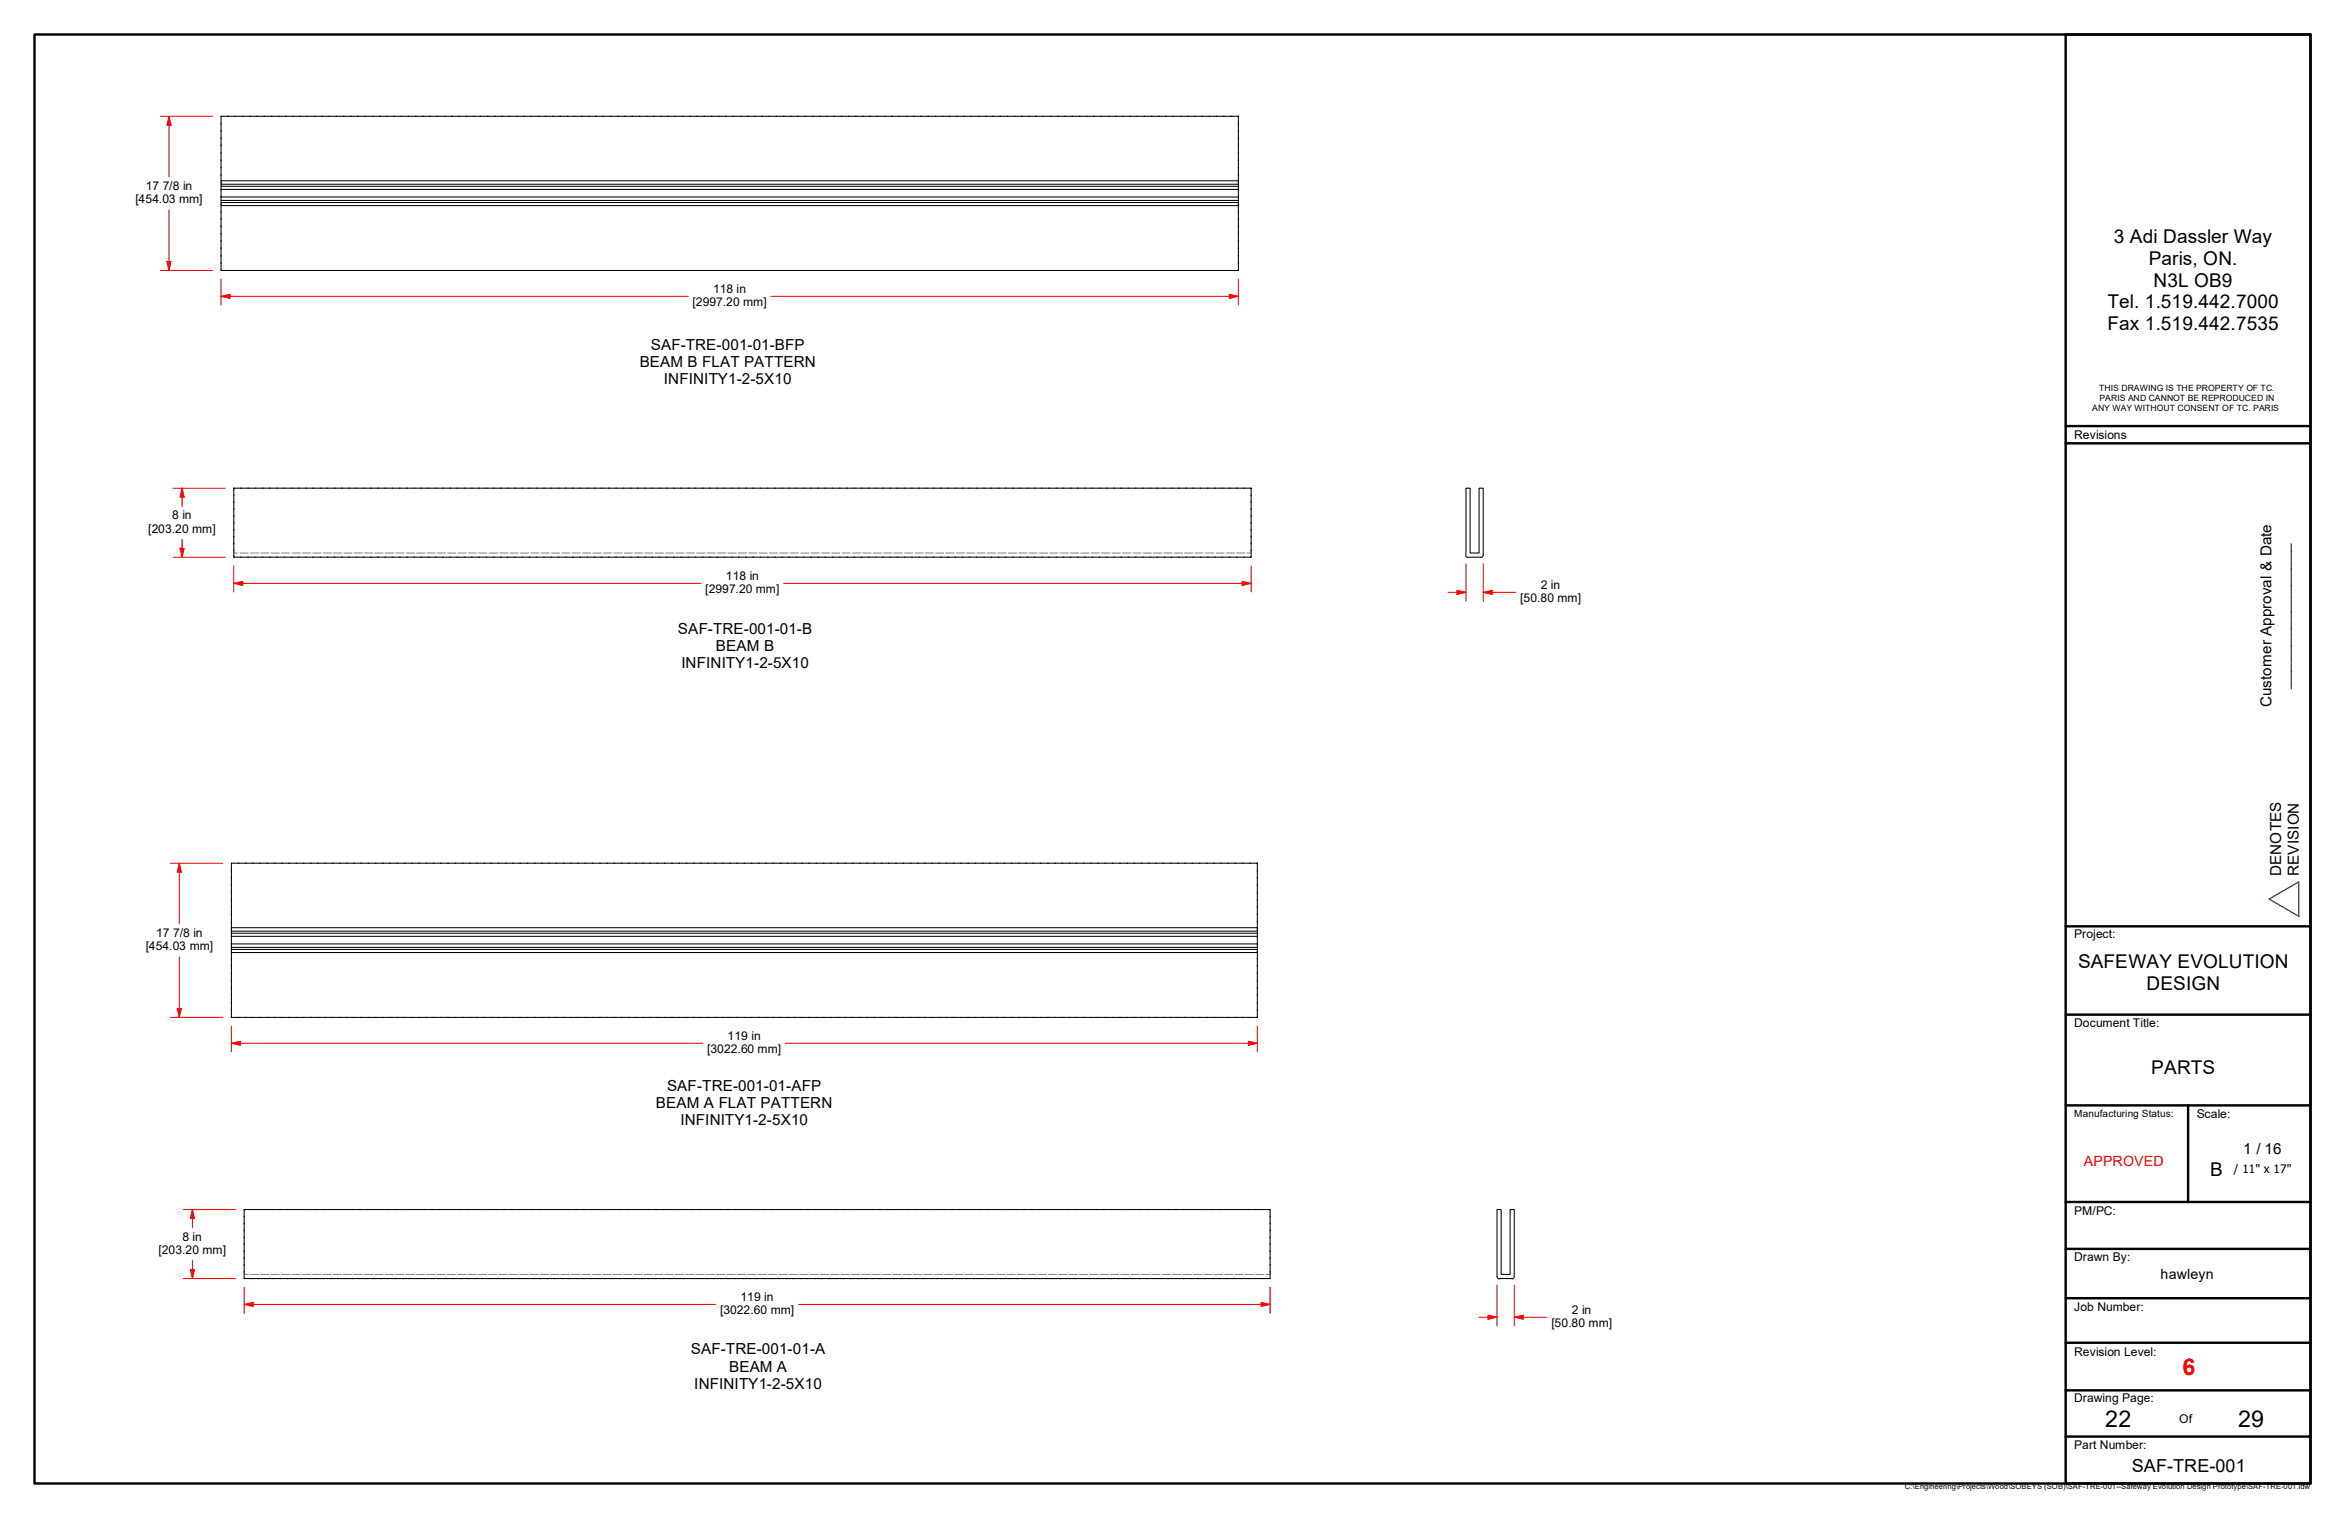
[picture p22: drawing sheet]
<svg xmlns="http://www.w3.org/2000/svg" width="432mm" height="279mm" viewBox="0 0 432 279" stroke-linecap="round" stroke-linejoin="round" font-family="sans-serif">
<defs><g id="words">
<text font-size="4.3" fill="#f00" x="401.9" y="253">6</text>
<g font-size="4.3">
<text x="387.7" y="262.6">22</text>
<text x="412.1" y="262.6">29</text>
</g>
<g font-size="3.5">
<text x="389.3" y="44.8">3 Adi Dassler Way</text>
<text x="395.7" y="48.8">Paris, ON.</text>
<text x="396.6" y="52.8">N3L OB9</text>
<text x="388" y="56.8">Tel. 1.519.442.7000</text>
<text x="388" y="60.8">Fax 1.519.442.7535</text>
<text x="382.7" y="178.2">SAFEWAY EVOLUTION</text>
<text x="395.2" y="182.2">DESIGN</text>
<text x="396.1" y="197.6">PARTS</text>
<text x="407" y="216.4">B</text>
</g>
<text font-size="3.3" x="392.6" y="271">SAF-TRE-001</text>
<g font-size="2.8">
<text x="119.8" y="64.4">SAF-TRE-001-01-BFP</text>
<text x="117.8" y="67.6">BEAM B FLAT PATTERN</text>
<text x="122.2" y="70.7">INFINITY1-2-5X10</text>
<text x="124.8" y="116.6">SAF-TRE-001-01-B</text>
<text x="131.8" y="119.8">BEAM B</text>
<text x="125.5" y="122.9">INFINITY1-2-5X10</text>
<text x="418.3" y="130.2" transform="rotate(-90 418.3 130.2)">Customer Approval &amp; Date</text>
<text x="421.4" y="126.7" transform="rotate(-90 421.4 126.7)">_________________</text>
<text x="420.1" y="161.2" transform="rotate(-90 420.1 161.2)">DENOTES</text>
<text x="423.3" y="161.2" transform="rotate(-90 423.3 161.2)">REVISION</text>
<text x="120.8" y="204">BEAM A FLAT PATTERN</text>
<text x="122.9" y="200.8">SAF-TRE-001-01-AFP</text>
<text x="125.3" y="207.1">INFINITY1-2-5X10</text>
<text x="413.1" y="212.5">1 / 16</text>
<text x="127.2" y="249.3">SAF-TRE-001-01-A</text>
<text x="127.8" y="255.7">INFINITY1-2-5X10</text>
<text x="134.2" y="252.5">BEAM A</text>
</g>
<text font-size="2.6" fill="#f00" x="383.7" y="214.6">APPROVED</text>
<text font-size="2.6" x="397.8" y="235.5">hawleyn</text>
<g font-size="2.2">
<text x="26.9" y="34.9">17</text>
<text x="30" y="34.9">7/8 in</text>
<text x="25" y="37.4">[454.03 mm]</text>
<text x="131.3" y="53.9">118 in</text>
<text x="127.5" y="56.3">[2997.20 mm]</text>
<text x="382" y="80.8">Revisions</text>
<text x="31.7" y="95.6">8 in</text>
<text x="27.3" y="98">[203.20 mm]</text>
<text x="133.7" y="106.7">118 in</text>
<text x="129.9" y="109.2">[2997.20 mm]</text>
<text x="279.9" y="110.9">[50.80 mm]</text>
<text x="283.7" y="108.5">2 in</text>
<text x="28.8" y="172.4">17</text>
<text x="31.9" y="172.4">7/8 in</text>
<text x="382" y="172.6">Project:</text>
<text x="26.9" y="174.9">[454.03 mm]</text>
<text x="134" y="191.4">119 in</text>
<text x="382" y="189.1">Document Title:</text>
<text x="130.2" y="193.8">[3022.60 mm]</text>
<text x="404.5" y="205.9">Scale:</text>
<text x="411.4" y="215.8">/ 11&quot; x 17&quot;</text>
<text x="382" y="223.6">PM/PC:</text>
<text x="29.2" y="230.8">[203.20 mm]</text>
<text x="33.6" y="228.3">8 in</text>
<text x="382" y="232">Drawn By:</text>
<text x="136.3" y="239.5">119 in</text>
<text x="132.6" y="241.9">[3022.60 mm]</text>
<text x="285.7" y="244.2">[50.80 mm]</text>
<text x="289.4" y="241.8">2 in</text>
<text x="382" y="241.3">Job Number:</text>
<text x="382" y="249.5">Revision Level:</text>
<text x="382" y="258.1">Drawing Page:</text>
<text x="401.3" y="261.9">Of</text>
<text x="382" y="266.8">Part Number:</text>
</g>
<text font-size="1.8" x="382" y="205.5">Manufacturing Status:</text>
<g font-size="1.6">
<text x="385.3" y="75.6">ANY WAY WITHOUT CONSENT OF TC. PARIS</text>
<text x="386.5" y="72">THIS DRAWING IS THE PROPERTY OF TC.</text>
<text x="386.6" y="73.8">PARIS AND CANNOT BE REPRODUCED IN</text>
</g>
<text font-size="1.4" x="350.8" y="274.1">C:\Engineering\Projects\Wood\SOBEYS (SOB)\SAF-TRE-001--Safeway Evolution Design Prototype\SAF-TRE-001.idw</text>
</g></defs>
<!-- layer: Hidden (ANSI) -->
<g fill="none" stroke="#808080" stroke-width=".18">
<path d="M43.1 101.8h.7M44.2 101.8h1.5M46.1 101.8h1.5M48 101.8h1.5M49.9 101.8h1.5M51.8 101.8h1.5M53.8 101.8h1.5M55.7 101.8h1.5M57.6 101.8h1.5M59.5 101.8h1.5M61.4 101.8h1.5M63.3 101.8h1.5"/>
<path d="M65.2 101.8h1.5M67.1 101.8h1.5M69 101.8h1.5M70.9 101.8h1.6M72.9 101.8h1.5M74.8 101.8h1.5M76.7 101.8h1.5M78.6 101.8h1.5M80.5 101.8h1.5M82.4 101.8h1.5M84.3 101.8h1.6M86.2 101.8h1.6"/>
<path d="M88.1 101.8h1.6M90 101.8h1.6M92 101.8h1.5M93.9 101.8h1.5M95.8 101.8h1.5M97.7 101.8h1.6M99.6 101.8h1.6M101.5 101.8h1.6M103.4 101.8h1.6M105.3 101.8h1.6M107.3 101.8h1.5M109.2 101.8h1.5"/>
<path d="M111.1 101.8h1.5M113 101.8h1.6M114.9 101.8h1.6M116.8 101.8h1.6M118.7 101.8h1.6M120.6 101.8h1.6M122.6 101.8h1.5M124.5 101.8h1.5M126.4 101.8h1.5M128.3 101.8h1.6M130.2 101.8h1.6M132.1 101.8h1.6"/>
<path d="M134 101.8h1.6M136 101.8h1.5M137.9 101.8h1.5M139.8 101.8h1.5M141.7 101.8h1.5M143.6 101.8h1.5M145.5 101.8h1.5M147.4 101.8h1.6M149.4 101.8h1.5M151.3 101.8h1.5M153.2 101.8h1.5M155.1 101.8h1.5"/>
<path d="M157 101.8h1.5M158.9 101.8h1.5M160.8 101.8h1.5M162.7 101.8h1.5M164.6 101.8h1.6M166.6 101.8h1.5M168.5 101.8h1.5M170.4 101.8h1.5M172.3 101.8h1.5M174.2 101.8h1.5M176.1 101.8h1.5M178 101.8h1.5"/>
<path d="M179.9 101.8h1.5M181.8 101.8h1.5M183.7 101.8h1.6M185.7 101.8h1.5M187.6 101.8h1.5M189.5 101.8h1.5M191.4 101.8h1.5M193.3 101.8h1.5M195.2 101.8h1.5M197.1 101.8h1.5M199 101.8h1.5M200.9 101.8h1.5"/>
<path d="M202.8 101.8h1.6M204.8 101.8h1.5M206.7 101.8h1.5M208.6 101.8h1.5M210.5 101.8h1.5M212.4 101.8h1.5M214.3 101.8h1.5M216.2 101.8h1.5M218.1 101.8h1.5M220 101.8h1.6M221.9 101.8h1.6M223.9 101.8h1.5"/>
<path d="M225.8 101.8h1.5M227.7 101.8h1.5M229.6 101.8h.8M45 234.6h.7M46.1 234.6h1.5M48 234.6h1.5M49.9 234.6h1.5M51.8 234.6h1.5M53.7 234.6h1.5M55.6 234.6h1.5M57.5 234.6h1.6M59.4 234.6h1.6"/>
<path d="M61.3 234.6h1.6M63.2 234.6h1.6M65.2 234.6h1.5M67.1 234.6h1.5M69 234.6h1.5M70.9 234.6h1.6M72.8 234.6h1.6M74.7 234.6h1.6M76.6 234.6h1.6M78.5 234.6h1.6M80.5 234.6h1.5M82.4 234.6h1.5"/>
<path d="M84.3 234.6h1.5M86.2 234.6h1.5M88.1 234.6h1.5M90 234.6h1.5M91.9 234.6h1.5M93.8 234.6h1.5M95.7 234.6h1.5M97.6 234.6h1.5M99.5 234.6h1.5M101.4 234.6h1.5M103.3 234.6h1.5M105.2 234.6h1.6"/>
<path d="M107.2 234.6h1.5M109.1 234.6h1.5M111 234.6h1.5M112.9 234.6h1.5M114.8 234.6h1.5M116.7 234.6h1.5M118.6 234.6h1.5M120.5 234.6h1.5M122.4 234.6h1.6M124.3 234.6h1.6M126.2 234.6h1.6M128.1 234.6h1.6"/>
<path d="M130 234.6h1.6M132 234.6h1.5M133.9 234.6h1.5M135.8 234.6h1.5M137.7 234.6h1.5M139.6 234.6h1.5M141.5 234.6h1.5M143.4 234.6h1.6M145.4 234.6h1.5M147.3 234.6h1.5M149.2 234.6h1.5M151.1 234.6h1.5"/>
<path d="M153 234.6h1.5M154.9 234.6h1.5M156.8 234.6h1.5M158.7 234.6h1.5M160.6 234.6h1.5M162.5 234.6h1.5M164.4 234.6h1.5M166.3 234.6h1.5M168.2 234.6h1.5M170.1 234.6h1.5M172 234.6h1.5M173.9 234.6h1.6"/>
<path d="M175.8 234.6h1.6M177.7 234.6h1.6M179.6 234.6h1.6M181.6 234.6h1.5M183.5 234.6h1.5M185.4 234.6h1.5M187.3 234.6h1.5M189.2 234.6h1.6M191.1 234.6h1.6M193 234.6h1.6M194.9 234.6h1.6M196.8 234.6h1.6"/>
<path d="M198.8 234.6h1.5M200.7 234.6h1.5M202.6 234.6h1.5M204.5 234.6h1.5M206.4 234.6h1.5M208.3 234.6h1.5M210.2 234.6h1.5M212.1 234.6h1.5M214 234.6h1.5M215.9 234.6h1.5M217.8 234.6h1.6M219.8 234.6h1.5"/>
<path d="M221.7 234.6h1.5M223.6 234.6h1.5M225.5 234.6h1.5M227.4 234.6h1.5M229.3 234.6h1.5M231.2 234.6h1.5M233.1 234.6h.8"/>
</g>
<!-- layer: Visible (ANSI) -->
<g fill="none" stroke="#000" stroke-width=".19">
<path d="M40.7 33.3v.6h187.3M40.7 33.9v.4h187.3M40.7 34.3v.6h187.3M40.7 34.9v1.4h187.3M40.7 36.3v.6h187.3M40.7 36.9v.4h187.3M40.7 37.3v.5h187.3M228 33.3h-187.3v-11.9h187.3v28.4h-187.3v-12M43.1 89.9h187.3v12.7h-187.3zM269.9 102.2l.2 .4h.2M269.9 102.2v-12.3h.8v11.9h1.7v-11.9h.7v12.3M270.3 102.6h2.4"/>
<path d="M273.1 102.2l-.2 .4h-.2M42.6 170.8v.6h188.9M42.6 171.4v.4h188.9M42.6 171.8v.5h188.9M42.6 172.3v1.4h188.9M42.6 173.7v.7h188.9M42.6 174.4v.4h188.9M42.6 174.8v.5h188.9M231.5 170.8h-188.9v-11.9h188.9v28.4h-188.9v-12M45 222.6h188.9v12.7h-188.9zM275.7 235v.2l.4 .2M275.7 234.9v-12.3h.7v12h1.7v-12h.7v12.3"/>
<path d="M276 235.3h2.4M278.8 235l-.2 .3-.2 .1"/>
</g>
<!-- layer: Border (ANSI) -->
<g fill="none" stroke="#000" stroke-width=".44">
<path d="M6.3 6.4h419.1v266.6h-419.1zM380.4 6.4h45v266.6h-45zM380.4 78.4h45M380.4 81.6h45M380.4 170.5h45M380.4 186.8h45M380.4 203.5h45M402.9 203.5v17.7M380.4 221.2h45M380.4 229.9h45M380.4 239h45M380.4 247.1h45"/>
<path d="M380.4 255.9h45M380.4 264.4h45"/>
</g>
<!-- layer: Title (ANSI) -->
<path d="M417.8 165.5l5.5-3.2v6.4z" fill="none" stroke="#800080" stroke-width=".25"/>
<!-- layer: Part Size -->
<g fill="none" stroke="#000" stroke-width=".18">
<path d="M40.7 22.7v.2M40.7 24v.2M40.7 25.3v.2M40.7 26.7v.2M40.7 28.1v.2M40.7 29.4v.2M40.7 30.7v.2M40.7 32.1v.2M40.7 33.5v.2M40.7 34.8v.2M40.7 36.1v.2M40.7 37.5v.2"/>
<path d="M40.7 38.9v.2M40.8 21.4l-.1 .1M41.9 21.4h.2M43.2 21.4h.2M44.6 21.4h.2M45.9 21.4h.2M47.2 21.4h.2M48.6 21.4h.2M49.9 21.4h.2M51.2 21.4h.2M52.6 21.4h.2M53.9 21.4h.2"/>
<path d="M55.2 21.4h.2M56.5 21.4h.2M57.8 21.4h.2M59.2 21.4h.2M60.5 21.4h.2M61.8 21.4h.2M63.2 21.4h.2M64.5 21.4h.2M65.8 21.4h.2M67.2 21.4h.2M68.5 21.4h.2M69.8 21.4h.2"/>
<path d="M71.2 21.4h.2M72.5 21.4h.1M73.8 21.4h.2M75.1 21.4h.2M76.5 21.4h.1M77.8 21.4h.2M79.1 21.4h.2M80.5 21.4h.1M81.8 21.4h.2M83.1 21.4h.2M84.5 21.4h.1M85.8 21.4h.2"/>
<path d="M87.1 21.4h.2M88.4 21.4h.2M89.7 21.4h.2M91.1 21.4h.1M92.4 21.4h.2M93.7 21.4h.2M95.1 21.4h.1M96.4 21.4h.2M97.7 21.4h.2M99.1 21.4h.2M100.4 21.4h.2M101.7 21.4h.2"/>
<path d="M103.1 21.4h.2M104.4 21.4h.2M105.7 21.4h.2M107 21.4h.2M108.3 21.4h.2M109.7 21.4h.2M111 21.4h.2M112.3 21.4h.2M113.7 21.4h.2M115 21.4h.2M116.3 21.4h.2M117.7 21.4h.2"/>
<path d="M119 21.4h.2M120.3 21.4h.2M121.7 21.4h.2M122.9 21.4h.2M124.3 21.4h.2M125.6 21.4h.2M126.9 21.4h.2M128.3 21.4h.2M129.6 21.4h.2M130.9 21.4h.2M132.3 21.4h.2M133.6 21.4h.2"/>
<path d="M134.9 21.4h.2M136.3 21.4h.2M137.6 21.4h.2M138.9 21.4h.2M140.2 21.4h.2M141.5 21.4h.2M142.9 21.4h.2M144.2 21.4h.2M145.5 21.4h.2M146.9 21.4h.2M148.2 21.4h.2M149.5 21.4h.2"/>
<path d="M150.9 21.4h.2M152.2 21.4h.2M153.5 21.4h.2M154.9 21.4h.2M156.2 21.4h.2M157.5 21.4h.2M158.8 21.4h.2M160.1 21.4h.2M161.5 21.4h.2M162.8 21.4h.2M164.1 21.4h.2M165.5 21.4h.2"/>
<path d="M166.8 21.4h.2M168.1 21.4h.2M169.5 21.4h.2M170.8 21.4h.2M172.1 21.4h.2M173.5 21.4h.1M174.8 21.4h.1M176.1 21.4h.2M177.4 21.4h.2M178.8 21.4h.1M180.1 21.4h.2M181.4 21.4h.2"/>
<path d="M182.8 21.4h.1M184.1 21.4h.2M185.4 21.4h.2M186.8 21.4h.1M188.1 21.4h.2M189.4 21.4h.2M190.7 21.4h.2M192 21.4h.2M193.4 21.4h.1M194.7 21.4h.2M196 21.4h.2M197.4 21.4h.1"/>
<path d="M198.7 21.4h.2M200 21.4h.2M201.4 21.4h.1M202.7 21.4h.2M204 21.4h.2M205.4 21.4h.1M206.7 21.4h.2M208 21.4h.2M209.3 21.4h.2M210.6 21.4h.2M212 21.4h.2M213.3 21.4h.2"/>
<path d="M214.6 21.4h.2M216 21.4h.2M217.3 21.4h.2M218.6 21.4h.2M220 21.4h.2M221.3 21.4h.2M222.6 21.4h.2M224 21.4h.2M225.2 21.4h.2M226.6 21.4h.2M227.9 21.4l.1 .1M228 22.7v.2"/>
<path d="M228 24v.2M228 25.3v.2M228 26.7v.2M228 28.1v.2M228 29.4v.2M228 30.7v.2M228 32.1v.2M228 33.5v.2M228 34.8v.2M228 36.1v.2M228 37.5v.2M228 38.9v.2"/>
<path d="M40.7 40.2v.2M40.7 41.5v.3M40.7 42.9v.2M40.7 44.3v.1M40.7 45.6v.2M40.7 47v.2M40.7 48.3v.2M40.7 49.7l.1 .1M41.9 49.8h.2M43.2 49.8h.2M44.6 49.8h.2M45.9 49.8h.2"/>
<path d="M47.2 49.8h.2M48.6 49.8h.2M49.9 49.8h.2M51.2 49.8h.2M52.6 49.8h.2M53.9 49.8h.2M55.2 49.8h.2M56.5 49.8h.2M57.8 49.8h.2M59.2 49.8h.2M60.5 49.8h.2M61.8 49.8h.2"/>
<path d="M63.2 49.8h.2M64.5 49.8h.2M65.8 49.8h.2M67.2 49.8h.2M68.5 49.8h.2M69.8 49.8h.2M71.2 49.8h.2M72.5 49.8h.1M73.8 49.8h.2M75.1 49.8h.2M76.5 49.8h.1M77.8 49.8h.2"/>
<path d="M79.1 49.8h.2M80.5 49.8h.1M81.8 49.8h.2M83.1 49.8h.2M84.5 49.8h.1M85.8 49.8h.2M87.1 49.8h.2M88.4 49.8h.2M89.7 49.8h.2M91.1 49.8h.1M92.4 49.8h.2M93.7 49.8h.2"/>
<path d="M95.1 49.8h.1M96.4 49.8h.2M97.7 49.8h.2M99.1 49.8h.2M100.4 49.8h.2M101.7 49.8h.2M103.1 49.8h.2M104.4 49.8h.2M105.7 49.8h.2M107 49.8h.2M108.3 49.8h.2M109.7 49.8h.2"/>
<path d="M111 49.8h.2M112.3 49.8h.2M113.7 49.8h.2M115 49.8h.2M116.3 49.8h.2M117.7 49.8h.2M119 49.8h.2M120.3 49.8h.2M121.7 49.8h.2M122.9 49.8h.2M124.3 49.8h.2M125.6 49.8h.2"/>
<path d="M126.9 49.8h.2M128.3 49.8h.2M129.6 49.8h.2M130.9 49.8h.2M132.3 49.8h.2M133.6 49.8h.2M134.9 49.8h.2M136.3 49.8h.2M137.6 49.8h.2M138.9 49.8h.2M140.2 49.8h.2M141.5 49.8h.2"/>
<path d="M142.9 49.8h.2M144.2 49.8h.2M145.5 49.8h.2M146.9 49.8h.2M148.2 49.8h.2M149.5 49.8h.2M150.9 49.8h.2M152.2 49.8h.2M153.5 49.8h.2M154.9 49.8h.2M156.2 49.8h.2M157.5 49.8h.2"/>
<path d="M158.8 49.8h.2M160.1 49.8h.2M161.5 49.8h.2M162.8 49.8h.2M164.1 49.8h.2M165.5 49.8h.2M166.8 49.8h.2M168.1 49.8h.2M169.5 49.8h.2M170.8 49.8h.2M172.1 49.8h.2M173.5 49.8h.1"/>
<path d="M174.8 49.8h.1M176.1 49.8h.2M177.4 49.8h.2M178.8 49.8h.1M180.1 49.8h.2M181.4 49.8h.2M182.8 49.8h.1M184.1 49.8h.2M185.4 49.8h.2M186.8 49.8h.1M188.1 49.8h.2M189.4 49.8h.2"/>
<path d="M190.7 49.8h.2M192 49.8h.2M193.4 49.8h.1M194.7 49.8h.2M196 49.8h.2M197.4 49.8h.1M198.7 49.8h.2M200 49.8h.2M201.4 49.8h.1M202.7 49.8h.2M204 49.8h.2M205.4 49.8h.1"/>
<path d="M206.7 49.8h.2M208 49.8h.2M209.3 49.8h.2M210.6 49.8h.2M212 49.8h.2M213.3 49.8h.2M214.6 49.8h.2M216 49.8h.2M217.3 49.8h.2M218.6 49.8h.2M220 49.8h.2M221.3 49.8h.2"/>
<path d="M222.6 49.8h.2M224 49.8h.2M225.2 49.8h.2M226.6 49.8h.2M228 49.7l-.1 .1M228 40.2v.2M228 41.5v.3M228 42.9v.2M228 44.3v.1M228 45.6v.2M228 47v.2M228 48.3v.2"/>
<path d="M43.1 91.1v.1M43.1 92.3v.2M43.1 93.6v.2M43.1 94.9v.2M43.1 96.1v.2M43.1 97.4v.2M43.1 98.7v.2M43.1 99.9v.2M43.1 89.9v.1M44.3 89.9h.1M45.6 89.9h.2M46.9 89.9h.2"/>
<path d="M48.3 89.9h.2M49.6 89.9h.2M50.9 89.9h.2M52.3 89.9h.2M53.6 89.9h.2M54.9 89.9h.2M56.3 89.9h.2M57.6 89.9h.2M58.9 89.9h.2M60.2 89.9h.2M61.5 89.9h.2M62.9 89.9h.2"/>
<path d="M64.2 89.9h.2M65.5 89.9h.2M66.9 89.9h.2M68.2 89.9h.2M69.5 89.9h.2M70.9 89.9h.2M72.2 89.9h.2M73.5 89.9h.2M74.9 89.9h.2M76.2 89.9h.1M77.5 89.9h.2M78.8 89.9h.2"/>
<path d="M80.1 89.9h.2M81.5 89.9h.2M82.8 89.9h.2M84.1 89.9h.2M85.5 89.9h.2M86.8 89.9h.2M88.1 89.9h.2M89.5 89.9h.2M90.8 89.9h.2M92.1 89.9h.2M93.4 89.9h.2M94.7 89.9h.2"/>
<path d="M96.1 89.9h.2M97.4 89.9h.2M98.7 89.9h.2M100.1 89.9h.2M101.4 89.9h.2M102.7 89.9h.2M104.1 89.9h.2M105.4 89.9h.2M106.7 89.9h.2M108.1 89.9h.2M109.4 89.9h.2M110.7 89.9h.2"/>
<path d="M112 89.9h.2M113.3 89.9h.2M114.7 89.9h.2M116 89.9h.2M117.3 89.9h.2M118.7 89.9h.2M120 89.9h.2M121.3 89.9h.2M122.7 89.9h.2M124 89.9h.2M125.3 89.9h.2M126.7 89.9h.2"/>
<path d="M128 89.9h.1M129.3 89.9h.2M130.6 89.9h.2M132 89.9h.1M133.3 89.9h.2M134.6 89.9h.2M136 89.9h.1M137.3 89.9h.2M138.6 89.9h.2M140 89.9h.1M141.3 89.9h.2M142.6 89.9h.2"/>
<path d="M144 89.9h.1M145.2 89.9h.2M146.6 89.9h.1M147.9 89.9h.2M149.2 89.9h.2M150.6 89.9h.1M151.9 89.9h.2M153.2 89.9h.2M154.6 89.9h.1M155.9 89.9h.2M157.2 89.9h.2M158.6 89.9h.1"/>
<path d="M159.9 89.9h.2M161.2 89.9h.2M162.5 89.9h.2M163.8 89.9h.2M165.2 89.9h.2M166.5 89.9h.2M167.8 89.9h.2M169.2 89.9h.2M170.5 89.9h.2M171.8 89.9h.2M173.2 89.9h.2M174.5 89.9h.2"/>
<path d="M175.8 89.9h.2M177.2 89.9h.2M178.4 89.9h.2M179.8 89.9h.2M181.1 89.9h.2M182.4 89.9h.2M183.8 89.9h.2M185.1 89.9h.2M186.4 89.9h.2M187.8 89.9h.2M189.1 89.9h.2M190.4 89.9h.2"/>
<path d="M191.8 89.9h.2M193.1 89.9h.2M194.4 89.9h.2M195.7 89.9h.2M197 89.9h.2M198.4 89.9h.2M199.7 89.9h.2M201 89.9h.2M202.4 89.9h.2M203.7 89.9h.2M205 89.9h.2M206.4 89.9h.2"/>
<path d="M207.7 89.9h.2M209 89.9h.2M210.4 89.9h.2M211.7 89.9h.2M213 89.9h.2M214.3 89.9h.2M215.6 89.9h.2M217 89.9h.2M218.3 89.9h.2M219.6 89.9h.2M221 89.9h.2M222.3 89.9h.2"/>
<path d="M223.6 89.9h.2M225 89.9h.2M226.3 89.9h.2M227.6 89.9h.2M229 89.9h.2M230.3 89.9l.1 .1M230.4 91.1v.1M230.4 92.3v.2M230.4 93.6v.2M230.4 94.9v.2M230.4 96.1v.2M230.4 97.4v.2"/>
<path d="M230.4 98.7v.2M230.4 99.9v.2M43.1 101.2v.2M43.1 102.5v.1M44.3 102.6h.1M45.6 102.6h.2M46.9 102.6h.2M48.3 102.6h.2M49.6 102.6h.2M50.9 102.6h.2M52.3 102.6h.2M53.6 102.6h.2"/>
<path d="M54.9 102.6h.2M56.3 102.6h.2M57.6 102.6h.2M58.9 102.6h.2M60.2 102.6h.2M61.5 102.6h.2M62.9 102.6h.2M64.2 102.6h.2M65.5 102.6h.2M66.9 102.6h.2M68.2 102.6h.2M69.5 102.6h.2"/>
<path d="M70.9 102.6h.2M72.2 102.6h.2M73.5 102.6h.2M74.9 102.6h.2M76.2 102.6h.1M77.5 102.6h.2M78.8 102.6h.2M80.1 102.6h.2M81.5 102.6h.2M82.8 102.6h.2M84.1 102.6h.2M85.5 102.6h.2"/>
<path d="M86.8 102.6h.2M88.1 102.6h.2M89.5 102.6h.2M90.8 102.6h.2M92.1 102.6h.2M93.4 102.6h.2M94.7 102.6h.2M96.1 102.6h.2M97.4 102.6h.2M98.7 102.6h.2M100.1 102.6h.2M101.4 102.6h.2"/>
<path d="M102.7 102.6h.2M104.1 102.6h.2M105.4 102.6h.2M106.7 102.6h.2M108.1 102.6h.2M109.4 102.6h.2M110.7 102.6h.2M112 102.6h.2M113.3 102.6h.2M114.7 102.6h.2M116 102.6h.2M117.3 102.6h.2"/>
<path d="M118.7 102.6h.2M120 102.6h.2M121.3 102.6h.2M122.7 102.6h.2M124 102.6h.2M125.3 102.6h.2M126.7 102.6h.2M128 102.6h.1M129.3 102.6h.2M130.6 102.6h.2M132 102.6h.1M133.3 102.6h.2"/>
<path d="M134.6 102.6h.2M136 102.6h.1M137.3 102.6h.2M138.6 102.6h.2M140 102.6h.1M141.3 102.6h.2M142.6 102.6h.2M144 102.6h.1M145.2 102.6h.2M146.6 102.6h.1M147.9 102.6h.2M149.2 102.6h.2"/>
<path d="M150.6 102.6h.1M151.9 102.6h.2M153.2 102.6h.2M154.6 102.6h.1M155.9 102.6h.2M157.2 102.6h.2M158.6 102.6h.1M159.9 102.6h.2M161.2 102.6h.2M162.5 102.6h.2M163.8 102.6h.2M165.2 102.6h.2"/>
<path d="M166.5 102.6h.2M167.8 102.6h.2M169.2 102.6h.2M170.5 102.6h.2M171.8 102.6h.2M173.2 102.6h.2M174.5 102.6h.2M175.8 102.6h.2M177.2 102.6h.2M178.4 102.6h.2M179.8 102.6h.2M181.1 102.6h.2"/>
<path d="M182.4 102.6h.2M183.8 102.6h.2M185.1 102.6h.2M186.4 102.6h.2M187.8 102.6h.2M189.1 102.6h.2M190.4 102.6h.2M191.8 102.6h.2M193.1 102.6h.2M194.4 102.6h.2M195.7 102.6h.2M197 102.6h.2"/>
<path d="M198.4 102.6h.2M199.7 102.6h.2M201 102.6h.2M202.4 102.6h.2M203.7 102.6h.2M205 102.6h.2M206.4 102.6h.2M207.7 102.6h.2M209 102.6h.2M210.4 102.6h.2M211.7 102.6h.2M213 102.6h.2"/>
<path d="M214.3 102.6h.2M215.6 102.6h.2M217 102.6h.2M218.3 102.6h.2M219.6 102.6h.2M221 102.6h.2M222.3 102.6h.2M223.6 102.6h.2M225 102.6h.2M226.3 102.6h.2M227.6 102.6h.2M229 102.6h.2"/>
<path d="M230.4 101.2v.2M230.4 102.5l-.1 .1M42.7 158.9h-.1M43.8 158.9h.2M45.1 158.9h.2M46.5 158.9h.2M47.8 158.9h.2M49.1 158.9h.2M50.5 158.9h.2M51.8 158.9h.2M53.1 158.9h.2M54.5 158.9h.2"/>
<path d="M55.8 158.9h.2M57.1 158.9h.2M58.5 158.9h.2M59.8 158.9h.2M61.2 158.9h.1M62.5 158.9h.2M63.8 158.9h.1M65.1 158.9h.2M66.4 158.9h.2M67.8 158.9h.1M69.1 158.9h.2M70.4 158.9h.2"/>
<path d="M71.8 158.9h.1M73.1 158.9h.2M74.4 158.9h.2M75.8 158.9h.1M77.1 158.9h.2M78.4 158.9h.2M79.8 158.9h.1M81.1 158.9h.2M82.4 158.9h.2M83.8 158.9h.1M85.1 158.9h.2M86.4 158.9h.2"/>
<path d="M87.8 158.9h.1M89.1 158.9h.2M90.4 158.9h.2M91.7 158.9h.2M93 158.9h.2M94.4 158.9h.2M95.7 158.9h.2M97 158.9h.2M98.4 158.9h.2M99.7 158.9h.2M101 158.9h.2M102.4 158.9h.2"/>
<path d="M103.7 158.9h.2M105 158.9h.2M106.4 158.9h.2M107.7 158.9h.2M109 158.9h.2M110.4 158.9h.2M111.7 158.9h.2M113 158.9h.2M114.4 158.9h.2M115.7 158.9h.2M117 158.9h.2M118.3 158.9h.2"/>
<path d="M119.6 158.9h.2M121 158.9h.2M122.3 158.9h.2M123.6 158.9h.2M125 158.9h.2M126.3 158.9h.2M127.6 158.9h.2M129 158.9h.2M130.3 158.9h.2M131.6 158.9h.2M133 158.9h.2M134.3 158.9h.2"/>
<path d="M135.6 158.9h.2M137 158.9h.2M138.3 158.9h.2M139.6 158.9h.2M141 158.9h.2M142.3 158.9h.2M143.6 158.9h.2M144.9 158.9h.2M146.2 158.9h.2M147.6 158.9h.2M148.9 158.9h.2M150.2 158.9h.2"/>
<path d="M151.6 158.9h.2M152.9 158.9h.2M154.2 158.9h.2M155.6 158.9h.2M156.9 158.9h.2M158.2 158.9h.2M159.6 158.9h.2M160.9 158.9h.2M162.2 158.9h.2M163.6 158.9h.2M164.9 158.9h.2M166.2 158.9h.2"/>
<path d="M167.6 158.9h.2M168.9 158.9h.2M170.2 158.9h.2M171.5 158.9h.2M172.8 158.9h.2M174.2 158.9h.2M175.5 158.9h.2M176.8 158.9h.2M178.2 158.9h.2M179.5 158.9h.2M180.8 158.9h.2M182.2 158.9h.2"/>
<path d="M183.5 158.9h.2M184.8 158.9h.2M186.2 158.9h.2M187.5 158.9h.2M188.8 158.9h.2M190.2 158.9h.2M191.5 158.9h.2M192.8 158.9h.2M194.2 158.9h.2M195.5 158.9h.2M196.8 158.9h.2M198.1 158.9h.2"/>
<path d="M199.5 158.9h.1M200.8 158.9h.2M202.1 158.9h.2M203.5 158.9h.1M204.8 158.9h.2M206.1 158.9h.2M207.5 158.9h.1M208.8 158.9h.2M210.1 158.9h.2M211.5 158.9h.1M212.8 158.9h.2M214.1 158.9h.2"/>
<path d="M215.5 158.9h.1M216.8 158.9h.2M218.1 158.9h.2M219.5 158.9h.1M220.8 158.9h.2M222.1 158.9h.2M223.5 158.9h.1M224.8 158.9h.1M226.1 158.9h.2M227.4 158.9h.2M228.7 158.9h.2M230.1 158.9h.2"/>
<path d="M231.4 158.9h.1M42.6 160.1v.2M42.6 161.5v.2M42.6 162.8v.2M42.6 164.2v.2M42.6 165.5v.2M42.6 166.9v.2M42.6 168.2v.2M42.6 169.6v.2M42.6 170.9v.2M42.6 172.3v.2M42.6 173.6v.3"/>
<path d="M42.6 175v.2M42.6 176.3v.2M42.6 177.7v.2M42.6 179.1v.2M231.5 160.1v.2M231.5 161.5v.2M231.5 162.8v.2M231.5 164.2v.2M231.5 165.5v.2M231.5 166.9v.2M231.5 168.2v.2M231.5 169.6v.2"/>
<path d="M231.5 170.9v.2M231.5 172.3v.2M231.5 173.6v.3M231.5 175v.2M231.5 176.3v.2M231.5 177.7v.2M231.5 179.1v.2M42.6 180.4v.2M42.6 181.7v.2M42.6 183.1v.2M42.6 184.5v.2M42.6 185.8v.2"/>
<path d="M42.6 187.1l.1 .2M43.8 187.3h.2M45.1 187.3h.2M46.5 187.3h.2M47.8 187.3h.2M49.1 187.3h.2M50.5 187.3h.2M51.8 187.3h.2M53.1 187.3h.2M54.5 187.3h.2M55.8 187.3h.2M57.1 187.3h.2"/>
<path d="M58.5 187.3h.2M59.8 187.3h.2M61.2 187.3h.1M62.5 187.3h.2M63.8 187.3h.1M65.1 187.3h.2M66.4 187.3h.2M67.8 187.3h.1M69.1 187.3h.2M70.4 187.3h.2M71.8 187.3h.1M73.1 187.3h.2"/>
<path d="M74.4 187.3h.2M75.8 187.3h.1M77.1 187.3h.2M78.4 187.3h.2M79.8 187.3h.1M81.1 187.3h.2M82.4 187.3h.2M83.8 187.3h.1M85.1 187.3h.2M86.4 187.3h.2M87.8 187.3h.1M89.1 187.3h.2"/>
<path d="M90.4 187.3h.2M91.7 187.3h.2M93 187.3h.2M94.4 187.3h.2M95.7 187.3h.2M97 187.3h.2M98.4 187.3h.2M99.7 187.3h.2M101 187.3h.2M102.4 187.3h.2M103.7 187.3h.2M105 187.3h.2"/>
<path d="M106.4 187.3h.2M107.7 187.3h.2M109 187.3h.2M110.4 187.3h.2M111.7 187.3h.2M113 187.3h.2M114.4 187.3h.2M115.7 187.3h.2M117 187.3h.2M118.3 187.3h.2M119.6 187.3h.2M121 187.3h.2"/>
<path d="M122.3 187.3h.2M123.6 187.3h.2M125 187.3h.2M126.3 187.3h.2M127.6 187.3h.2M129 187.3h.2M130.3 187.3h.2M131.6 187.3h.2M133 187.3h.2M134.3 187.3h.2M135.6 187.3h.2M137 187.3h.2"/>
<path d="M138.3 187.3h.2M139.6 187.3h.2M141 187.3h.2M142.3 187.3h.2M143.6 187.3h.2M144.9 187.3h.2M146.2 187.3h.2M147.6 187.3h.2M148.9 187.3h.2M150.2 187.3h.2M151.6 187.3h.2M152.9 187.3h.2"/>
<path d="M154.2 187.3h.2M155.6 187.3h.2M156.9 187.3h.2M158.2 187.3h.2M159.6 187.3h.2M160.9 187.3h.2M162.2 187.3h.2M163.6 187.3h.2M164.9 187.3h.2M166.2 187.3h.2M167.6 187.3h.2M168.9 187.3h.2"/>
<path d="M170.2 187.3h.2M171.5 187.3h.2M172.8 187.3h.2M174.2 187.3h.2M175.5 187.3h.2M176.8 187.3h.2M178.2 187.3h.2M179.5 187.3h.2M180.8 187.3h.2M182.2 187.3h.2M183.5 187.3h.2M184.8 187.3h.2"/>
<path d="M186.2 187.3h.2M187.5 187.3h.2M188.8 187.3h.2M190.2 187.3h.2M191.5 187.3h.2M192.8 187.3h.2M194.2 187.3h.2M195.5 187.3h.2M196.8 187.3h.2M198.1 187.3h.2M199.5 187.3h.1M200.8 187.3h.2"/>
<path d="M202.1 187.3h.2M203.5 187.3h.1M204.8 187.3h.2M206.1 187.3h.2M207.5 187.3h.1M208.8 187.3h.2M210.1 187.3h.2M211.5 187.3h.1M212.8 187.3h.2M214.1 187.3h.2M215.5 187.3h.1M216.8 187.3h.2"/>
<path d="M218.1 187.3h.2M219.5 187.3h.1M220.8 187.3h.2M222.1 187.3h.2M223.5 187.3h.1M224.8 187.3h.1M226.1 187.3h.2M227.4 187.3h.2M228.7 187.3h.2M230.1 187.3h.2M231.5 187.1l-.1 .2M231.5 180.4v.2"/>
<path d="M231.5 181.7v.2M231.5 183.1v.2M231.5 184.5v.2M231.5 185.8v.2M45 223.8v.2M45 225.1v.2M45 226.4v.2M45 227.6v.2M45 228.9v.2M45 230.2v.2M45 231.5v.1M45 232.7v.2"/>
<path d="M45 234v.2M45 235.3h.1M45 222.6v.2M46.2 222.6h.2M46.2 235.3h.2M47.5 222.6h.2M47.5 235.3h.2M48.8 222.6h.2M48.8 235.3h.2M50.2 222.6h.2M50.2 235.3h.2M51.5 222.6h.2"/>
<path d="M51.5 235.3h.2M52.8 222.6h.2M52.8 235.3h.2M54.2 222.6h.2M54.2 235.3h.2M55.5 222.6h.2M55.5 235.3h.2M56.8 222.6h.2M56.8 235.3h.2M58.2 222.6h.2M58.2 235.3h.2M59.5 222.6h.2"/>
<path d="M59.5 235.3h.2M60.8 222.6h.2M60.8 235.3h.2M62.2 222.6h.2M62.2 235.3h.2M63.5 222.6h.2M63.5 235.3h.2M64.8 222.6h.2M64.8 235.3h.2M66.2 222.6h.2M66.2 235.3h.2M67.5 222.6h.2"/>
<path d="M67.5 235.3h.2M68.8 222.6h.2M68.8 235.3h.2M70.1 222.6h.2M70.1 235.3h.2M71.4 222.6h.2M71.4 235.3h.2M72.8 222.6h.2M72.8 235.3h.2M74.1 222.6h.2M74.1 235.3h.2M75.4 222.6h.2"/>
<path d="M75.4 235.3h.2M76.8 222.6h.2M76.8 235.3h.2M78.1 222.6h.2M78.1 235.3h.2M79.4 222.6h.2M79.4 235.3h.2M80.8 222.6h.2M80.8 235.3h.2M82.1 222.6h.2M82.1 235.3h.2M83.4 222.6h.2"/>
<path d="M83.4 235.3h.2M84.8 222.6h.2M84.8 235.3h.2M86.1 222.6h.2M86.1 235.3h.2M87.4 222.6h.2M87.4 235.3h.2M88.8 222.6h.2M88.8 235.3h.2M90.1 222.6h.2M90.1 235.3h.2M91.4 222.6h.2"/>
<path d="M91.4 235.3h.2M92.8 222.6h.2M92.8 235.3h.2M94.1 222.6h.2M94.1 235.3h.2M95.4 222.6h.2M95.4 235.3h.2M96.7 222.6h.2M96.7 235.3h.2M98 222.6h.2M98 235.3h.2M99.4 222.6h.2"/>
<path d="M99.4 235.3h.2M100.7 222.6h.2M100.7 235.3h.2M102 222.6h.2M102 235.3h.2M103.4 222.6h.2M103.4 235.3h.2M104.7 222.6h.2M104.7 235.3h.2M106 222.6h.2M106 235.3h.2M107.4 222.6h.2"/>
<path d="M107.4 235.3h.2M108.7 222.6h.2M108.7 235.3h.2M110 222.6h.2M110 235.3h.2M111.4 222.6h.2M111.4 235.3h.2M112.7 222.6h.2M112.7 235.3h.2M114 222.6h.2M114 235.3h.2M115.4 222.6h.2"/>
<path d="M115.4 235.3h.2M116.7 222.6h.2M116.7 235.3h.2M118 222.6h.2M118 235.3h.2M119.4 222.6h.2M119.4 235.3h.2M120.7 222.6h.2M120.7 235.3h.2M122 222.6h.2M122 235.3h.2M123.3 222.6h.2"/>
<path d="M123.3 235.3h.2M124.7 222.6h.1M124.7 235.3h.1M126 222.6h.2M126 235.3h.2M127.3 222.6h.2M127.3 235.3h.2M128.7 222.6h.1M128.7 235.3h.1M130 222.6h.2M130 235.3h.2M131.3 222.6h.2"/>
<path d="M131.3 235.3h.2M132.7 222.6h.1M132.7 235.3h.1M134 222.6h.2M134 235.3h.2M135.3 222.6h.2M135.3 235.3h.2M136.7 222.6h.1M136.7 235.3h.1M138 222.6h.2M138 235.3h.2M139.3 222.6h.2"/>
<path d="M139.3 235.3h.2M140.7 222.6h.1M140.7 235.3h.1M142 222.6h.2M142 235.3h.2M143.3 222.6h.2M143.3 235.3h.2M144.7 222.6h.1M144.7 235.3h.1M146 222.6h.2M146 235.3h.2M147.3 222.6h.2"/>
<path d="M147.3 235.3h.2M148.7 222.6h.1M148.7 235.3h.1M150 222.6h.2M150 235.3h.2M151.3 222.6h.1M151.3 235.3h.1M152.6 222.6h.2M152.6 235.3h.2M153.9 222.6h.2M153.9 235.3h.2M155.3 222.6h.1"/>
<path d="M155.3 235.3h.1M156.6 222.6h.2M156.6 235.3h.2M157.9 222.6h.2M157.9 235.3h.2M159.3 222.6h.1M159.3 235.3h.1M160.6 222.6h.2M160.6 235.3h.2M161.9 222.6h.2M161.9 235.3h.2M163.3 222.6h.1"/>
<path d="M163.3 235.3h.1M164.6 222.6h.2M164.6 235.3h.2M165.9 222.6h.2M165.9 235.3h.2M167.3 222.6h.1M167.3 235.3h.1M168.6 222.6h.2M168.6 235.3h.2M169.9 222.6h.2M169.9 235.3h.2M171.3 222.6h.1"/>
<path d="M171.3 235.3h.1M172.6 222.6h.2M172.6 235.3h.2M173.9 222.6h.2M173.9 235.3h.2M175.3 222.6h.2M175.3 235.3h.2M176.6 222.6h.2M176.6 235.3h.2M177.9 222.6h.2M177.9 235.3h.2M179.2 222.6h.2"/>
<path d="M179.2 235.3h.2M180.5 222.6h.2M180.5 235.3h.2M181.9 222.6h.2M181.9 235.3h.2M183.2 222.6h.2M183.2 235.3h.2M184.5 222.6h.2M184.5 235.3h.2M185.9 222.6h.2M185.9 235.3h.2M187.2 222.6h.2"/>
<path d="M187.2 235.3h.2M188.5 222.6h.2M188.5 235.3h.2M189.9 222.6h.2M189.9 235.3h.2M191.2 222.6h.2M191.2 235.3h.2M192.5 222.6h.2M192.5 235.3h.2M193.9 222.6h.2M193.9 235.3h.2M195.2 222.6h.2"/>
<path d="M195.2 235.3h.2M196.5 222.6h.2M196.5 235.3h.2M197.9 222.6h.2M197.9 235.3h.2M199.2 222.6h.2M199.2 235.3h.2M200.5 222.6h.2M200.5 235.3h.2M201.9 222.6h.2M201.9 235.3h.2M203.2 222.6h.2"/>
<path d="M203.2 235.3h.2M204.5 222.6h.2M204.5 235.3h.2M205.8 222.6h.2M205.8 235.3h.2M207.1 222.6h.2M207.1 235.3h.2M208.5 222.6h.2M208.5 235.3h.2M209.8 222.6h.2M209.8 235.3h.2M211.1 222.6h.2"/>
<path d="M211.1 235.3h.2M212.5 222.6h.2M212.5 235.3h.2M213.8 222.6h.2M213.8 235.3h.2M215.1 222.6h.2M215.1 235.3h.2M216.5 222.6h.2M216.5 235.3h.2M217.8 222.6h.2M217.8 235.3h.2M219.1 222.6h.2"/>
<path d="M219.1 235.3h.2M220.5 222.6h.2M220.5 235.3h.2M221.8 222.6h.2M221.8 235.3h.2M223.1 222.6h.2M223.1 235.3h.2M224.5 222.6h.2M224.5 235.3h.2M225.8 222.6h.2M225.8 235.3h.2M227.1 222.6h.2"/>
<path d="M227.1 235.3h.2M228.5 222.6h.2M228.5 235.3h.2M229.8 222.6h.2M229.8 235.3h.2M231.1 222.6h.2M231.1 235.3h.2M232.4 222.6h.2M232.4 235.3h.2M233.7 222.6l.2 .2M233.9 223.8v.2M233.9 225.1v.2"/>
<path d="M233.9 226.4v.2M233.9 227.6v.2M233.9 228.9v.2M233.9 230.2v.2M233.9 231.5v.1M233.9 232.7v.2M233.9 234v.2M233.9 235.3h-.2"/>
</g>
<!-- layer: Dimension (ANSI) -->
<path d="M33 185.6v1.7" fill="none" stroke="#f00" stroke-width=".19"/>
<path d="M32.6 185.6h.8l-.4 1.7z" fill-rule="evenodd" fill="#f00"/>
<path d="M33 158.9v1.6M32.6 185.6h.8l-.4 1.7z" fill="none" stroke="#f00" stroke-width=".19"/>
<path d="M33 158.9l.4 1.6h-.8z" fill-rule="evenodd" fill="#f00"/>
<path d="M31.4 158.9h9.6M33 158.9l.4 1.6h-.8zM33 160.5v9.5M33 176.1v9.5M31.4 187.3h9.6M229.9 192h1.6" fill="none" stroke="#f00" stroke-width=".19"/>
<path d="M229.9 191.6l1.6 .4-1.6 .4z" fill-rule="evenodd" fill="#f00"/>
<path d="M42.6 192h1.7M229.9 191.6l1.6 .4-1.6 .4z" fill="none" stroke="#f00" stroke-width=".19"/>
<path d="M42.6 192l1.7-.4v.8z" fill-rule="evenodd" fill="#f00"/>
<path d="M42.6 192l1.7-.4v.8zM42.6 188.8v4.8M44.3 192h85.1M144.7 192h85.2M231.5 188.8v4.8M35.4 222.6v1.7" fill="none" stroke="#f00" stroke-width=".19"/>
<path d="M35.4 222.6l.4 1.7h-.7z" fill-rule="evenodd" fill="#f00"/>
<path d="M35.4 222.6l.4 1.7h-.7zM35.4 233.7v1.6" fill="none" stroke="#f00" stroke-width=".19"/>
<path d="M35.1 233.7h.7l-.4 1.6z" fill-rule="evenodd" fill="#f00"/>
<path d="M33.8 222.6h9.6M33.8 235.3h9.6M35.1 233.7h.7l-.4 1.6zM35.4 224.3v1.6M35.4 232v1.7M45 240.1h1.6" fill="none" stroke="#f00" stroke-width=".19"/>
<path d="M45 240.1l1.6-.4v.8z" fill-rule="evenodd" fill="#f00"/>
<path d="M45 240.1l1.6-.4v.8zM232.2 240.1h1.7" fill="none" stroke="#f00" stroke-width=".19"/>
<path d="M232.2 239.7l1.7 .4-1.7 .4z" fill-rule="evenodd" fill="#f00"/>
<path d="M31.1 48.1v1.7M45 236.9v4.8M232.2 239.7l1.7 .4-1.7 .4zM233.9 236.9v4.8M46.6 240.1h85.2M147.1 240.1h85.1" fill="none" stroke="#f00" stroke-width=".19"/>
<path d="M30.7 48.1h.8l-.4 1.7z" fill-rule="evenodd" fill="#f00"/>
<path d="M31.1 21.4v1.7M30.7 48.1h.8l-.4 1.7z" fill="none" stroke="#f00" stroke-width=".19"/>
<path d="M31.1 21.4l.4 1.7h-.8z" fill-rule="evenodd" fill="#f00"/>
<path d="M29.5 21.4h9.6M31.1 21.4l.4 1.7h-.8zM31.1 23.1v9.4M31.1 38.6v9.5M29.5 49.8h9.6M226.4 54.5h1.6" fill="none" stroke="#f00" stroke-width=".19"/>
<path d="M226.4 54.2l1.6 .3-1.6 .4z" fill-rule="evenodd" fill="#f00"/>
<path d="M40.7 54.5h1.7M226.4 54.2l1.6 .3-1.6 .4z" fill="none" stroke="#f00" stroke-width=".19"/>
<path d="M40.7 54.5l1.7-.3v.7z" fill-rule="evenodd" fill="#f00"/>
<path d="M40.7 54.5l1.7-.3v.7zM40.7 51.4v4.7M42.4 54.5h84.3M142 54.5h84.4M228 51.4v4.7M33.5 89.9v1.6" fill="none" stroke="#f00" stroke-width=".19"/>
<path d="M33.5 89.9l.4 1.6h-.8z" fill-rule="evenodd" fill="#f00"/>
<path d="M33.5 89.9l.4 1.6h-.8zM33.5 100.9v1.7" fill="none" stroke="#f00" stroke-width=".19"/>
<path d="M33.1 100.9h.8l-.4 1.7z" fill-rule="evenodd" fill="#f00"/>
<path d="M31.9 89.9h9.6M33.5 91.5v1.7M33.5 99.3v1.6M31.9 102.6h9.6M33.1 100.9h.8l-.4 1.7zM43.1 107.4h1.6" fill="none" stroke="#f00" stroke-width=".19"/>
<path d="M43.1 107.4l1.6-.4v.8z" fill-rule="evenodd" fill="#f00"/>
<path d="M43.1 107.4l1.6-.4v.8zM228.7 107.4h1.7" fill="none" stroke="#f00" stroke-width=".19"/>
<path d="M228.7 107l1.7 .4-1.7 .4z" fill-rule="evenodd" fill="#f00"/>
<path d="M43.1 104.1v4.9M44.7 107.4h84.4M144.3 107.4h84.4M228.7 107l1.7 .4-1.7 .4zM230.4 104.1v4.9M273.1 109h1.7" fill="none" stroke="#f00" stroke-width=".19"/>
<path d="M273.1 109l1.7-.4v.8z" fill-rule="evenodd" fill="#f00"/>
<path d="M268.3 109h1.6M273.1 109l1.7-.4v.8z" fill="none" stroke="#f00" stroke-width=".19"/>
<path d="M268.3 108.6l1.6 .4-1.6 .4z" fill-rule="evenodd" fill="#f00"/>
<path d="M266.6 109h1.7M268.3 108.6l1.6 .4-1.6 .4zM269.9 103.8v6.9M273.1 103.8v6.9M274.8 109h4.3M278.8 242.4h1.7" fill="none" stroke="#f00" stroke-width=".19"/>
<path d="M278.8 242.4l1.7-.3v.7z" fill-rule="evenodd" fill="#f00"/>
<path d="M274 242.4h1.7M278.8 242.4l1.7-.3v.7z" fill="none" stroke="#f00" stroke-width=".19"/>
<path d="M274 242.1l1.7 .3-1.7 .4z" fill-rule="evenodd" fill="#f00"/>
<path d="M275.7 236.5v7.5M278.8 236.5v7.5M272.4 242.4h1.6M274 242.1l1.7 .3-1.7 .4zM280.5 242.4h4.4" fill="none" stroke="#f00" stroke-width=".19"/>
<use href="#words"/>
</svg>
